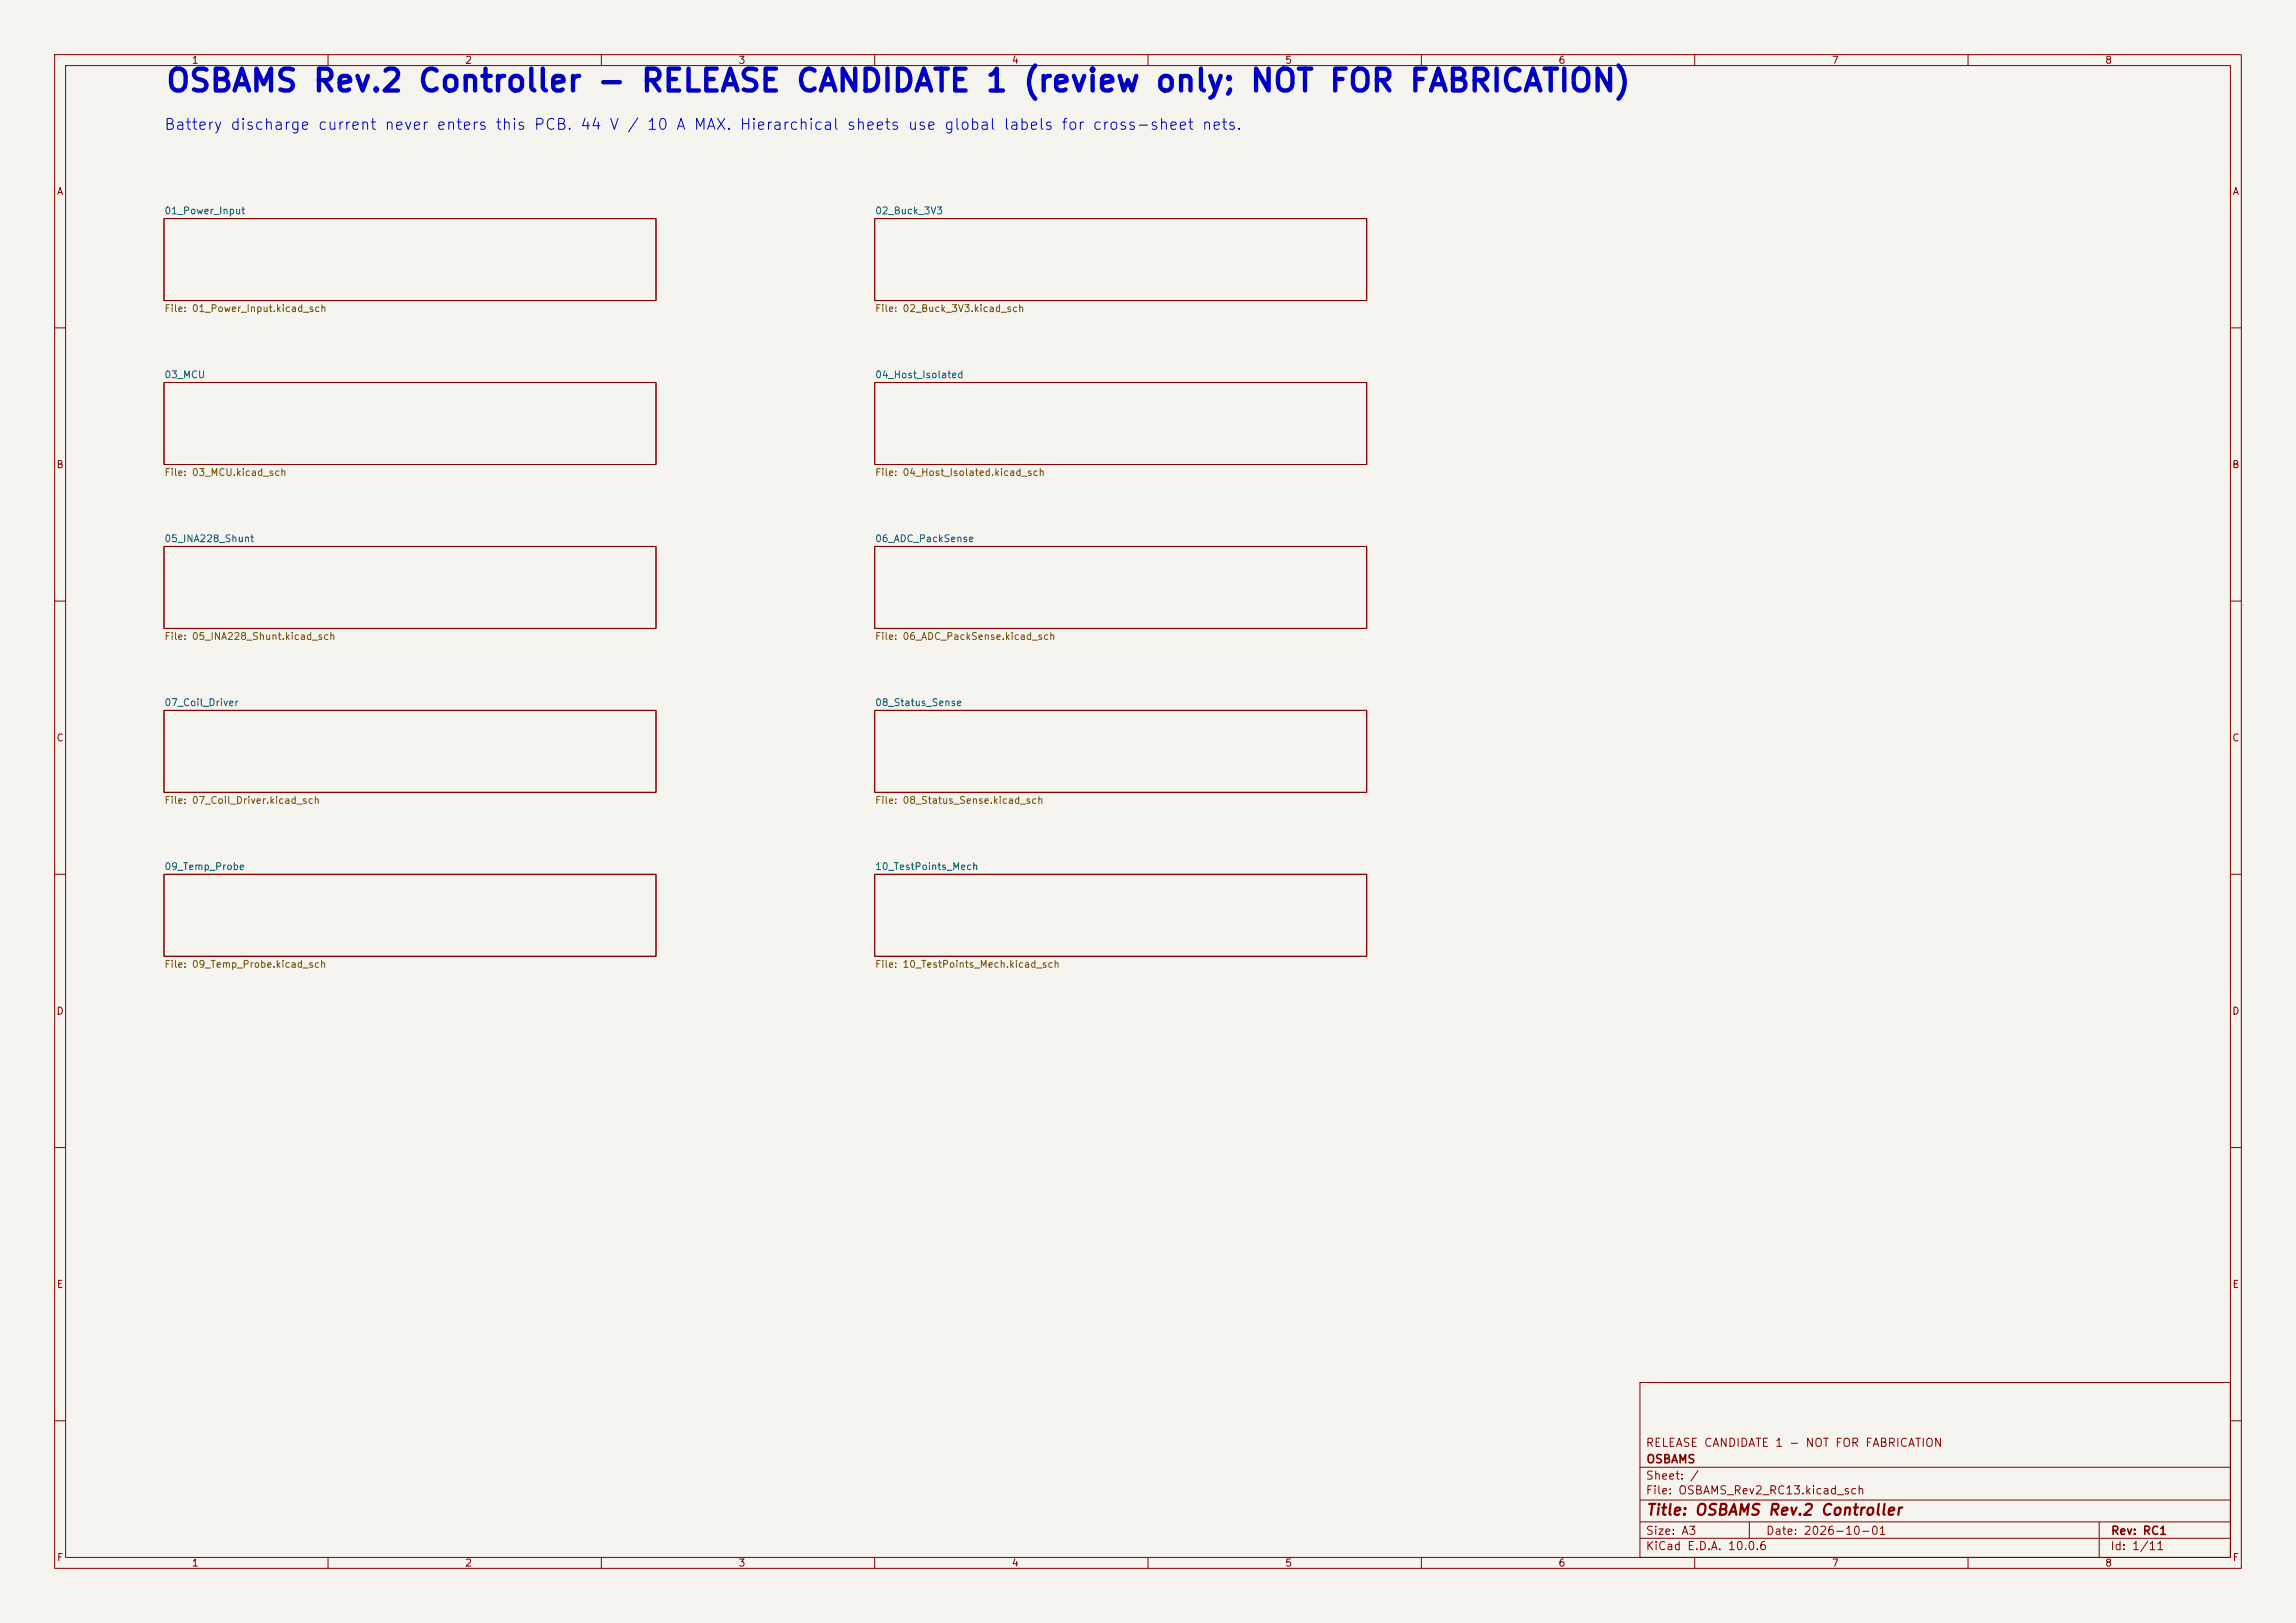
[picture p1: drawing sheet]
<svg xmlns="http://www.w3.org/2000/svg" width="420mm" height="297mm" viewBox="0 0 420 297" stroke-linecap="round" stroke-linejoin="round" font-family="sans-serif">
<defs><g id="words">
<text font-size="4" fill="#0000c2" x="30.1" y="17.8">OSBAMS Rev.2 Controller - RELEASE CANDIDATE 1 (review only; NOT FOR FABRICATION)</text>
<text font-size="2" fill="#0000c2" x="29.9" y="24.3">Battery discharge current never enters this PCB. 44 V / 10 A MAX. Hierarchical sheets use global labels for cross-sheet nets.</text>
<text font-size="2" fill="#840000" x="301" y="277.8">Title: OSBAMS Rev.2 Controller</text>
<g font-size="1.5" fill="#840000">
<text x="300.9" y="265.1">RELEASE CANDIDATE 1 - NOT FOR FABRICATION</text>
<text x="301" y="268.1">OSBAMS</text>
<text x="300.9" y="273.8">File: OSBAMS_Rev2_RC13.kicad_sch</text>
<text x="300.9" y="271.1">Sheet: /</text>
<text x="300.9" y="281.2">Size: A3</text>
<text x="322.9" y="281.2">Date: 2026-10-01</text>
<text x="386" y="281.2">Rev: RC1</text>
<text x="300.9" y="284">KiCad E.D.A. 10.0.6</text>
<text x="385.9" y="284">Id: 1/11</text>
</g>
<g font-size="1.3" fill="#840000">
<text x="35" y="12">1</text>
<text x="85" y="12">2</text>
<text x="135" y="12">3</text>
<text x="185" y="12">4</text>
<text x="235" y="12">5</text>
<text x="285" y="12">6</text>
<text x="335" y="12">7</text>
<text x="385" y="12">8</text>
<text x="10.3" y="36">A</text>
<text x="408.3" y="36">A</text>
<text x="10.2" y="86">B</text>
<text x="408.2" y="86">B</text>
<text x="10.2" y="136">C</text>
<text x="408.2" y="136">C</text>
<text x="10.2" y="186">D</text>
<text x="408.2" y="186">D</text>
<text x="10.3" y="236">E</text>
<text x="408.3" y="236">E</text>
<text x="10.3" y="286">F</text>
<text x="35" y="287">1</text>
<text x="85" y="287">2</text>
<text x="135" y="287">3</text>
<text x="185" y="287">4</text>
<text x="235" y="287">5</text>
<text x="285" y="287">6</text>
<text x="335" y="287">7</text>
<text x="385" y="287">8</text>
<text x="408.3" y="286">F</text>
</g>
<g font-size="1.3" fill="#006464">
<text x="30" y="39.5">01_Power_Input</text>
<text x="160" y="39.5">02_Buck_3V3</text>
<text x="30" y="69.5">03_MCU</text>
<text x="160" y="69.5">04_Host_Isolated</text>
<text x="30" y="99.5">05_INA228_Shunt</text>
<text x="160" y="99.5">06_ADC_PackSense</text>
<text x="30" y="129.5">07_Coil_Driver</text>
<text x="160" y="129.5">08_Status_Sense</text>
<text x="30" y="159.5">09_Temp_Probe</text>
<text x="160" y="159.5">10_TestPoints_Mech</text>
</g>
<g font-size="1.3" fill="#725600">
<text x="30" y="57.4">File: 01_Power_Input.kicad_sch</text>
<text x="160" y="57.4">File: 02_Buck_3V3.kicad_sch</text>
<text x="30" y="87.4">File: 03_MCU.kicad_sch</text>
<text x="160" y="87.4">File: 04_Host_Isolated.kicad_sch</text>
<text x="30" y="117.4">File: 05_INA228_Shunt.kicad_sch</text>
<text x="160" y="117.4">File: 06_ADC_PackSense.kicad_sch</text>
<text x="30" y="147.4">File: 07_Coil_Driver.kicad_sch</text>
<text x="160" y="147.4">File: 08_Status_Sense.kicad_sch</text>
<text x="30" y="177.4">File: 09_Temp_Probe.kicad_sch</text>
<text x="160" y="177.4">File: 10_TestPoints_Mech.kicad_sch</text>
</g>
</g></defs>
<path d="M0 0h420v297h-420z" fill="#f5f4ef" stroke="#f5f4ef" stroke-width=".18"/>
<g fill="none" stroke="#840000" stroke-width=".18">
<path d="M10 10h400v277h-400zM12 12h396v273h-396zM60 10v2M110 10v2M160 10v2M210 10v2M260 10v2M310 10v2M360 10v2M30 40h90v15h-90zM160 40h90v15h-90zM10 60h2"/>
<path d="M30 70h90v15h-90zM160 70h90v15h-90zM408 60h2M10 110h2M30 100h90v15h-90zM160 100h90v15h-90zM408 110h2M30 130h90v15h-90zM160 130h90v15h-90zM10 160h2M30 160h90v15h-90zM160 160h90v15h-90z"/>
<path d="M408 160h2M10 210h2M408 210h2M300 253h108v32h-108zM10 260h2M300 278.5h108M300 274.5h108M300 268.5h108M320 278.5v3M384 278.5v6.5M408 260h2M60 285v2"/>
<path d="M110 285v2M160 285v2M210 285v2M260 285v2M300 281.5h108M310 285v2M360 285v2"/>
</g>
<use href="#words"/>
</svg>
